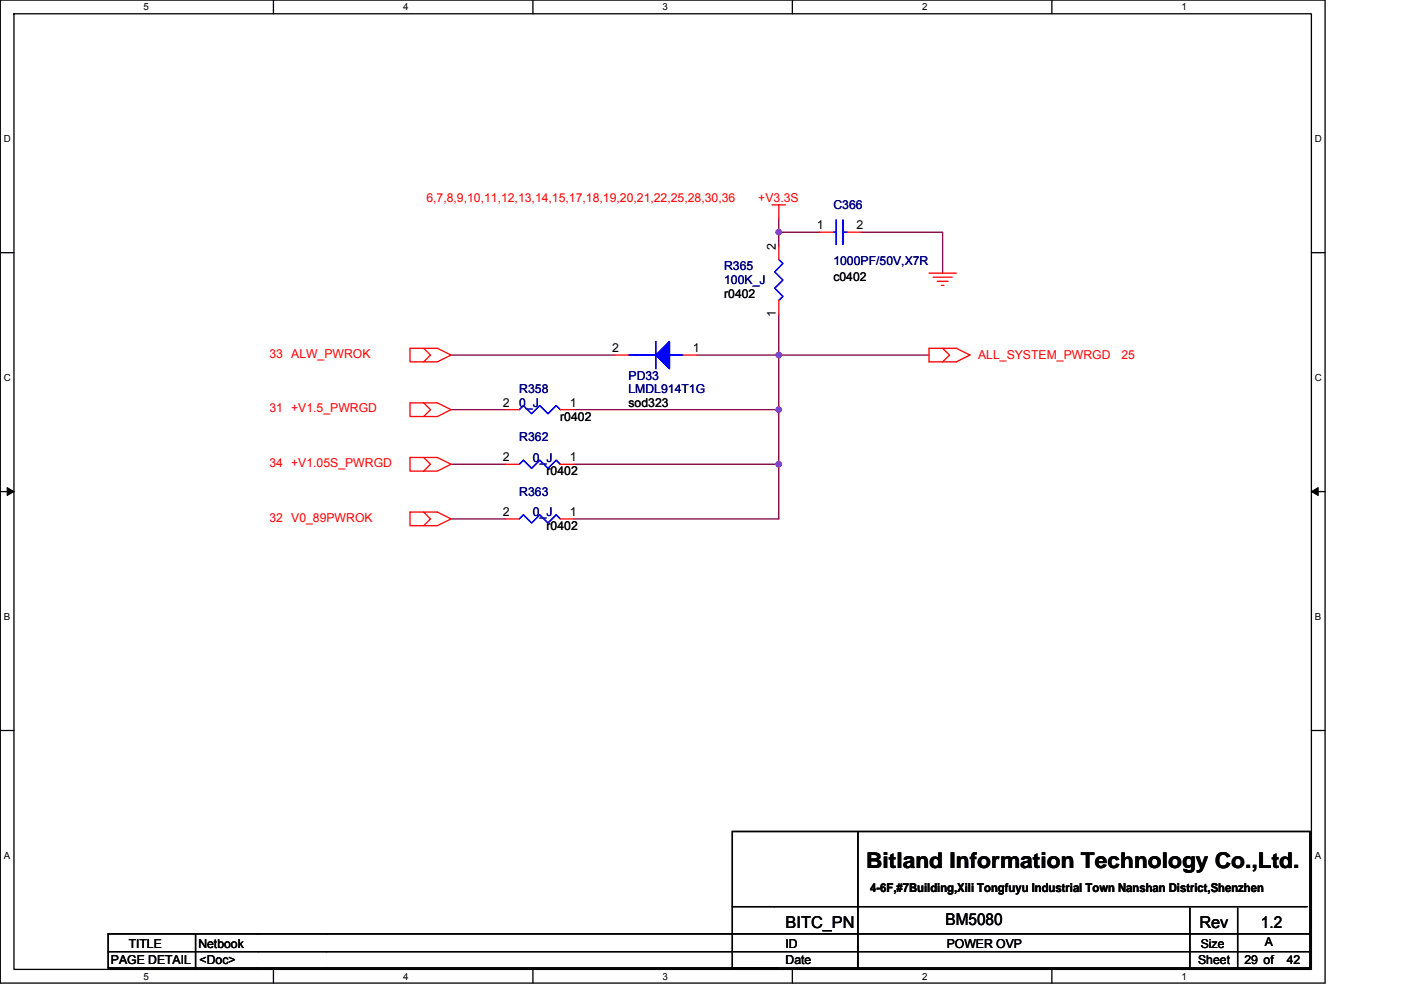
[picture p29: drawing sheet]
<svg xmlns="http://www.w3.org/2000/svg" width="297mm" height="210mm" viewBox="0 0 297 210" stroke-linecap="round" stroke-linejoin="round" font-family="sans-serif">
<defs><g id="words">
<text font-size="4.6" x="183.6" y="184.1">Bitland Information Technology Co.,Ltd.</text>
<g font-size="3.5">
<text x="166.6" y="196.8">BITC_PN</text>
<text x="200.4" y="196.3">BM5080</text>
<text x="254.3" y="196.8">Rev</text>
<text x="267.3" y="196.8">1.2</text>
</g>
<g font-size="2.6" fill="#f00">
<text x="90.4" y="42.9">6,7,8,9,10,11,12,13,14,15,17,18,19,20,21,22,25,28,30,36</text>
<text x="160.8" y="42.9">+V3.3S</text>
<text x="57.1" y="75.9">33 ALW_PWROK</text>
<text x="207.4" y="76.2">ALL_SYSTEM_PWRGD</text>
<text x="237.8" y="76.2">25</text>
<text x="57.1" y="87.5">31 +V1.5_PWRGD</text>
<text x="57.1" y="99.1">34 +V1.05S_PWRGD</text>
<text x="57.1" y="110.7">32 V0_89PWROK</text>
</g>
<g font-size="2.6" fill="#000080">
<text x="176.7" y="44.3">C366</text>
<text x="153.5" y="57.4">R365</text>
<text x="176.7" y="56.2">1000PF/50V,X7R</text>
<text x="153.5" y="60.3">100K_J</text>
<text x="110.1" y="83.4">R358</text>
<text x="133.3" y="80.5">PD33</text>
<text x="133.3" y="83.4">LMDL914T1G</text>
<text x="110.1" y="86.3">0_J</text>
<text x="110.1" y="93.6">R362</text>
<text x="113" y="97.9">0_J</text>
<text x="110.1" y="105.2">R363</text>
<text x="113" y="109.5">0_J</text>
</g>
<g font-size="2.6">
<text x="164.5" y="53" transform="rotate(-90 164.5 53)">2</text>
<text x="173.2" y="48.7">1</text>
<text x="181.6" y="48.7">2</text>
<text x="176.7" y="59.7">c0402</text>
<text x="153.5" y="63.2">r0402</text>
<text x="164.5" y="67.2" transform="rotate(-90 164.5 67.2)">1</text>
<text x="129.8" y="74.7">2</text>
<text x="146.9" y="74.7">1</text>
<text x="106.6" y="86.3">2</text>
<text x="118.8" y="89.2">r0402</text>
<text x="120.8" y="86.3">1</text>
<text x="133.3" y="86.3">sod323</text>
<text x="106.6" y="97.9">2</text>
<text x="115.9" y="100.8">r0402</text>
<text x="120.8" y="97.9">1</text>
<text x="106.6" y="109.5">2</text>
<text x="115.9" y="112.4">r0402</text>
<text x="120.8" y="109.5">1</text>
<text x="184.5" y="189.2">4-6F,#7Building,Xili Tongfuyu Industrial Town Nanshan District,Shenzhen</text>
<text x="27.3" y="201">TITLE</text>
<text x="42.1" y="201">Netbook</text>
<text x="166.6" y="201">ID</text>
<text x="200.7" y="201">POWER OVP</text>
<text x="254.6" y="201">Size</text>
<text x="268.2" y="200.7">A</text>
<text x="23.5" y="204.5">PAGE DETAIL</text>
<text x="42.3" y="204.5">&lt;Doc&gt;</text>
<text x="166.6" y="204.5">Date</text>
<text x="254" y="204.5">Sheet</text>
<text x="263.9" y="204.5">29 of</text>
<text x="272.8" y="204.5">42</text>
</g>
<g font-size="2.1">
<text x="30.5" y="2.2">5</text>
<text x="85.5" y="2.2">4</text>
<text x="140.5" y="2.2">3</text>
<text x="195.5" y="2.2">2</text>
<text x="250.5" y="2.2">1</text>
<text x=".8" y="30.1">D</text>
<text x="278.8" y="30.1">D</text>
<text x=".8" y="80.8">C</text>
<text x="278.8" y="80.8">C</text>
<text x=".8" y="131.4">B</text>
<text x="278.8" y="131.4">B</text>
<text x=".8" y="182.1">A</text>
<text x="278.8" y="182.1">A</text>
<text x="30.5" y="207.8">5</text>
<text x="85.5" y="207.8">4</text>
<text x="140.5" y="207.8">3</text>
<text x="195.5" y="207.8">2</text>
<text x="250.5" y="207.8">1</text>
</g>
</g></defs>
<path d="M.1 0h280.8v208.5h-280.8zM3 2.9h275v202.7h-275z" fill="none" stroke="#000" stroke-width=".28"/>
<g fill="#fff">
<path d="M30.5 .3h1.1v2.3h-1.1z"/>
<path d="M30.5 205.9h1.1v2.3h-1.1z"/>
</g>
<path d="M58 0v2.9M58 205.6v2.9" fill="none" stroke="#000" stroke-width=".28"/>
<g fill="#fff">
<path d="M85.5 .3h1.1v2.3h-1.1z"/>
<path d="M85.5 205.9h1.1v2.3h-1.1z"/>
</g>
<path d="M113 0v2.9M113 205.6v2.9" fill="none" stroke="#000" stroke-width=".28"/>
<g fill="#fff">
<path d="M140.5 .3h1.1v2.3h-1.1z"/>
<path d="M140.5 205.9h1.1v2.3h-1.1z"/>
</g>
<path d="M168 0v2.9M168 205.6v2.9" fill="none" stroke="#000" stroke-width=".28"/>
<g fill="#fff">
<path d="M195.5 .3h1.2v2.3h-1.2z"/>
<path d="M195.5 205.9h1.2v2.3h-1.2z"/>
</g>
<path d="M223 0v2.9M223 205.6v2.9" fill="none" stroke="#000" stroke-width=".28"/>
<g fill="#fff">
<path d="M250.5 .3h1.2v2.3h-1.2z"/>
<path d="M250.5 205.9h1.2v2.3h-1.2z"/>
<path d="M.8 28.3h1.5v2.3h-1.5z"/>
<path d="M278.8 28.3h1.5v2.3h-1.5z"/>
<path d="M.8 78.9h1.5v2.3h-1.5z"/>
<path d="M278.8 78.9h1.5v2.3h-1.5z"/>
</g>
<path d="M.1 53.6h2.9M278 53.6h2.9" fill="none" stroke="#000" stroke-width=".28"/>
<g fill="#fff">
<path d="M.8 129.6h1.4v2.3h-1.4z"/>
<path d="M278.8 129.6h1.4v2.3h-1.4z"/>
</g>
<path d="M.1 104.3h2.9M278 104.3h2.9" fill="none" stroke="#000" stroke-width=".28"/>
<path d="M1.5 103.4l1.5 .9-1.5 .8zM278 104.3l1.5-.9v1.7z" fill="#000" stroke="#000" stroke-width=".21"/>
<g fill="#fff">
<path d="M.8 180.3h1.4v2.3h-1.4z"/>
<path d="M278.8 180.3h1.4v2.3h-1.4z"/>
</g>
<path d="M.1 154.9h2.9M278 154.9h2.9M155.3 176.4h122.4v28.9h-122.4zM181.9 176.4v28.9M41.5 198.1v7.2M155.3 192.3h121.9M252.3 192.6v12.4M262.4 192.6v12.4M277.7 198.1h-254.8v7.2h141.9M22.9 201.8h254.8" fill="none" stroke="#000" stroke-width=".28"/>
<g fill="none" stroke="#800040" stroke-width=".28">
<path d="M165.1 46.4v2.9M165.1 49.3v2.9M165.1 49.3h8.7M182.5 49.3h17.4v8.6M95.6 75.3h34.8M147.7 75.3h17.4M165.1 66.6v8.7M165.1 75.3v23.2M165.1 75.3h31.9M95.6 86.9h11.6M95.6 98.5h11.6M121.7 86.9h43.4"/>
<path d="M121.7 98.5h43.4M165.1 98.5v11.6h-43.4M95.6 110.1h11.6"/>
</g>
<g fill="#f0f" stroke="#f0f" stroke-width=".28">
<circle cx="165.1" cy="49.2" r=".57"/>
<circle cx="165.1" cy="75.3" r=".57"/>
<circle cx="165.1" cy="86.9" r=".57"/>
<circle cx="165.1" cy="98.5" r=".57"/>
</g>
<g fill="none" stroke="#f00" stroke-width=".28">
<path d="M163.7 43.5h2.9M165.1 52.2v2.8M165.1 43.5v2.9M173.8 49.3h2.9M179.6 49.3h2.9M197 57.9h5.8M197.8 58.8h4.1M198.7 59.7h2.3M86.9 73.9h5.8l2.9 1.4-2.9 1.5h-5.8zM89.8 73.9l1.5 1.4-1.5 1.5M130.4 75.3h2.9M144.8 75.3h2.9"/>
<path d="M165.1 63.7v2.9M197 73.9h5.8l2.9 1.4-2.9 1.5h-5.8zM199.6 60.5h.5M199.9 73.9l1.4 1.4-1.4 1.5M86.9 85.4h5.8l2.9 1.5-2.9 1.4h-5.8zM86.9 97h5.8l2.9 1.5-2.9 1.4h-5.8zM89.8 85.4l1.5 1.5-1.5 1.4M89.8 97l1.5 1.5-1.5 1.4M107.2 98.5h2.9M107.2 86.9h2.9M118.8 98.5h2.9M118.8 86.9h2.9"/>
<path d="M86.9 108.6h5.8l2.9 1.5-2.9 1.4h-5.8zM89.8 108.6l1.5 1.5-1.5 1.4M107.2 110.1h2.9M118.8 110.1h2.9"/>
</g>
<path d="M165.1 55l.9 .9-1.7 1.8 1.7 1.7-1.7 1.7 1.7 1.8-.9 .8M176.7 49.3h.6M177.3 46.7v5.2M178.7 49.3h.9M178.7 46.7v5.2M133.3 75.3h5.8M139.1 72.4v5.8M141.9 75.3h2.9M110.1 98.5l.9-.9 1.7 1.7 1.7-1.7 1.8 1.7 1.7-1.7 .9 .9M110.1 86.9l.9-.9 1.7 1.8 1.7-1.8 1.8 1.8 1.7-1.8 .9 .9M110.1 110.1l.9-.9 1.7 1.7 1.7-1.7 1.8 1.7 1.7-1.7 .9 .9" fill="none" stroke="#00f" stroke-width=".28"/>
<g fill="#00f" stroke="#00f" stroke-width=".28">
<path d="M141.9 72.4v5.8l-2.8-2.9z" fill-rule="evenodd"/>
<path d="M141.9 72.4v5.8l-2.8-2.9z" fill-rule="evenodd"/>
</g>
<use href="#words"/>
</svg>
